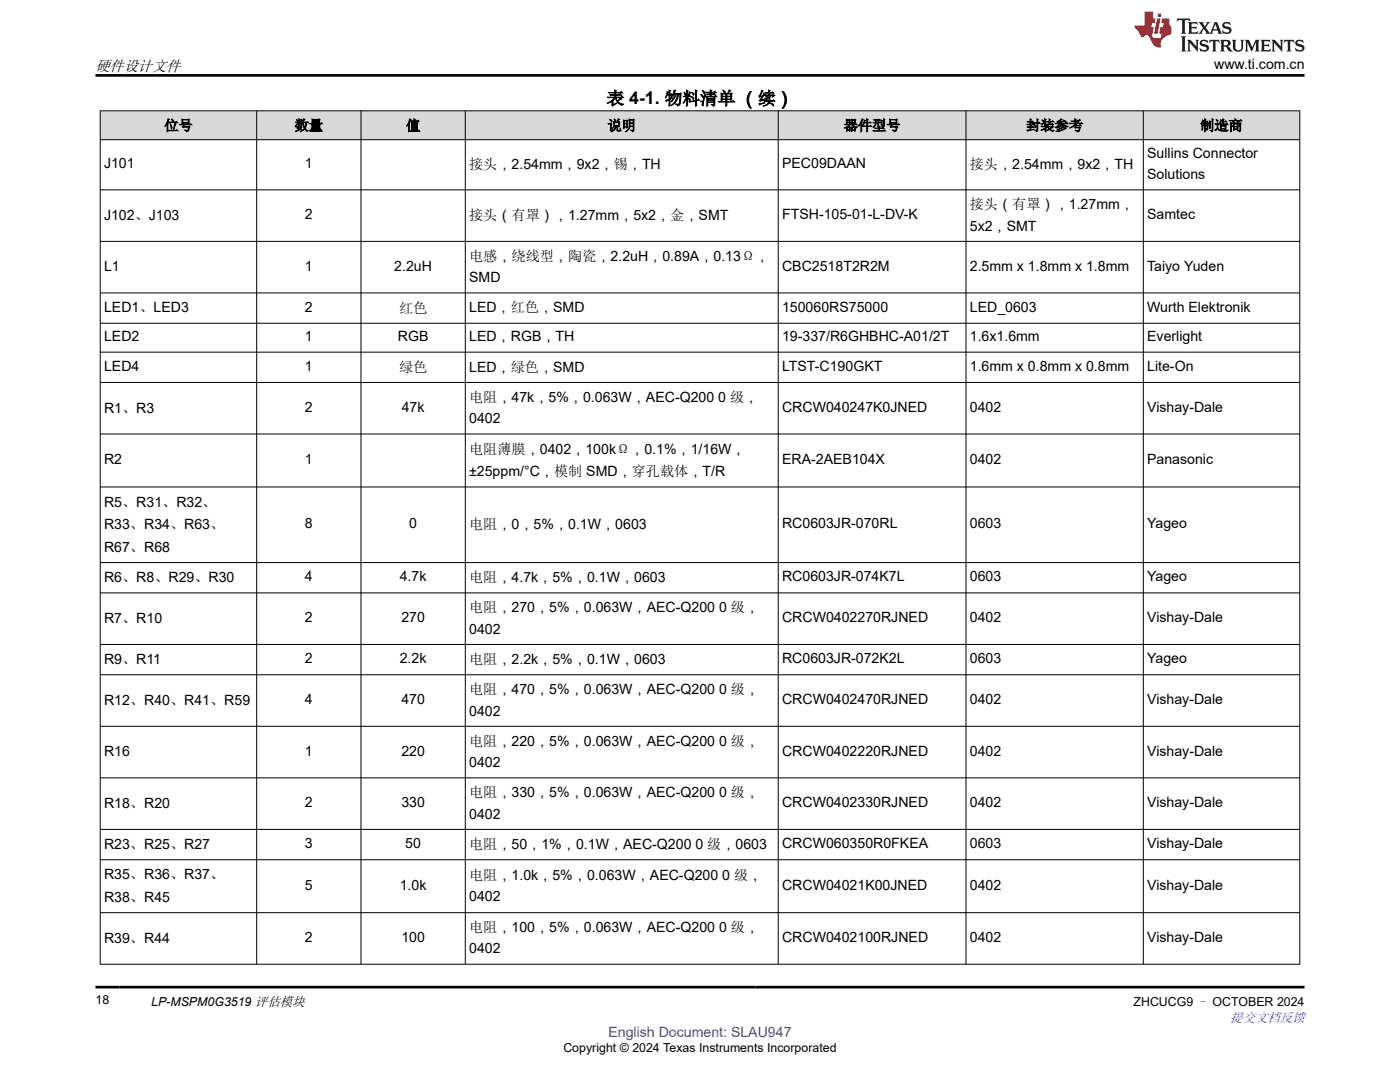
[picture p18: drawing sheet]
<svg xmlns="http://www.w3.org/2000/svg" width="279mm" height="216mm" viewBox="0 0 279 216" stroke-linecap="round" stroke-linejoin="round" font-family="sans-serif">
<defs><g id="words">
<text font-size="3.5" x="121.1" y="20.8">表 4-1. 物料清单 （续）</text>
<text font-size="3" x="19.1" y="14.1">硬件设计文件</text>
<g font-size="2.8">
<text x="242.3" y="13.8">www.ti.com.cn</text>
<text x="32.8" y="26">位号</text>
<text x="58.8" y="26">数量</text>
<text x="81" y="26">值</text>
<text x="121.3" y="26">说明</text>
<text x="168.4" y="26">器件型号</text>
<text x="204.8" y="26">封装参考</text>
<text x="239.6" y="26">制造商</text>
<text x="20.8" y="33.6">J101</text>
<text x="60.8" y="33.6">1</text>
<text x="93.6" y="33.8">接头，2.54mm，9x2，锡，TH</text>
<text x="156.1" y="33.6">PEC09DAAN</text>
<text x="193.6" y="33.8">接头，2.54mm，9x2，TH</text>
<text x="228.9" y="31.5">Sullins Connector</text>
<text x="228.9" y="35.7">Solutions</text>
<text x="193.6" y="41.8">接头（有罩），1.27mm，</text>
<text x="20.8" y="43.9">J102、J103</text>
<text x="60.8" y="43.8">2</text>
<text x="93.6" y="43.9">接头（有罩），1.27mm，5x2，金，SMT</text>
<text x="156.1" y="43.8">FTSH-105-01-L-DV-K</text>
<text x="193.6" y="46">5x2，SMT</text>
<text x="228.9" y="43.8">Samtec</text>
<text x="93.6" y="52.1">电感，绕线型，陶瓷，2.2uH，0.89A，0.13Ω，</text>
<text x="20.8" y="54">L1</text>
<text x="60.8" y="54">1</text>
<text x="78.7" y="54">2.2uH</text>
<text x="93.6" y="56.3">SMD</text>
<text x="156.1" y="54">CBC2518T2R2M</text>
<text x="193.6" y="54">2.5mm x 1.8mm x 1.8mm</text>
<text x="228.9" y="54">Taiyo Yuden</text>
<text x="20.8" y="62.3">LED1、LED3</text>
<text x="60.8" y="62.2">2</text>
<text x="79.6" y="62.5">红色</text>
<text x="93.6" y="62.3">LED，红色，SMD</text>
<text x="156.1" y="62.2">150060RS75000</text>
<text x="193.6" y="62.2">LED_0603</text>
<text x="228.9" y="62.2">Wurth Elektronik</text>
<text x="20.8" y="68.1">LED2</text>
<text x="60.8" y="68.1">1</text>
<text x="79.4" y="68.1">RGB</text>
<text x="93.6" y="68.1">LED，RGB，TH</text>
<text x="156.1" y="68.1">19-337/R6GHBHC-A01/2T</text>
<text x="193.6" y="68.1">1.6x1.6mm</text>
<text x="228.9" y="68.1">Everlight</text>
<text x="20.8" y="74">LED4</text>
<text x="60.8" y="74">1</text>
<text x="79.6" y="74.3">绿色</text>
<text x="93.6" y="74.2">LED，绿色，SMD</text>
<text x="156.1" y="74">LTST-C190GKT</text>
<text x="193.6" y="74">1.6mm x 0.8mm x 0.8mm</text>
<text x="228.9" y="74">Lite-On</text>
<text x="20.8" y="82.3">R1、R3</text>
<text x="60.8" y="82.2">2</text>
<text x="80.2" y="82.2">47k</text>
<text x="93.6" y="80.2">电阻，47k，5%，0.063W，AEC-Q200 0 级，</text>
<text x="156.1" y="82.2">CRCW040247K0JNED</text>
<text x="193.6" y="82.2">0402</text>
<text x="228.9" y="82.2">Vishay-Dale</text>
<text x="93.6" y="84.5">0402</text>
<text x="20.8" y="92.6">R2</text>
<text x="60.8" y="92.6">1</text>
<text x="93.6" y="90.5">电阻薄膜，0402，100kΩ，0.1%，1/16W，</text>
<text x="93.6" y="95">±25ppm/°C，模制 SMD，穿孔载体，T/R</text>
<text x="156.1" y="92.6">ERA-2AEB104X</text>
<text x="193.6" y="92.6">0402</text>
<text x="228.9" y="92.6">Panasonic</text>
<text x="20.8" y="101.1">R5、R31、R32、</text>
<text x="20.8" y="105.6">R33、R34、R63、</text>
<text x="60.8" y="105.4">8</text>
<text x="81.7" y="105.4">0</text>
<text x="93.6" y="105.6">电阻，0，5%，0.1W，0603</text>
<text x="156.1" y="105.4">RC0603JR-070RL</text>
<text x="193.6" y="105.4">0603</text>
<text x="228.9" y="105.4">Yageo</text>
<text x="20.8" y="110.1">R67、R68</text>
<text x="20.8" y="116.2">R6、R8、R29、R30</text>
<text x="60.8" y="116">4</text>
<text x="79.8" y="116">4.7k</text>
<text x="93.6" y="116.2">电阻，4.7k，5%，0.1W，0603</text>
<text x="156.1" y="116">RC0603JR-074K7L</text>
<text x="193.6" y="116">0603</text>
<text x="228.9" y="116">Yageo</text>
<text x="20.8" y="124.3">R7、R10</text>
<text x="60.8" y="124.2">2</text>
<text x="80.1" y="124.2">270</text>
<text x="93.6" y="122.2">电阻，270，5%，0.063W，AEC-Q200 0 级，</text>
<text x="156.1" y="124.2">CRCW0402270RJNED</text>
<text x="193.6" y="124.2">0402</text>
<text x="228.9" y="124.2">Vishay-Dale</text>
<text x="93.6" y="126.4">0402</text>
<text x="20.8" y="132.5">R9、R11</text>
<text x="60.8" y="132.3">2</text>
<text x="79.8" y="132.3">2.2k</text>
<text x="93.6" y="132.5">电阻，2.2k，5%，0.1W，0603</text>
<text x="156.1" y="132.3">RC0603JR-072K2L</text>
<text x="193.6" y="132.3">0603</text>
<text x="228.9" y="132.3">Yageo</text>
<text x="20.8" y="140.7">R12、R40、R41、R59</text>
<text x="60.8" y="140.5">4</text>
<text x="80.1" y="140.5">470</text>
<text x="93.6" y="138.5">电阻，470，5%，0.063W，AEC-Q200 0 级，</text>
<text x="93.6" y="142.8">0402</text>
<text x="156.1" y="140.5">CRCW0402470RJNED</text>
<text x="193.6" y="140.5">0402</text>
<text x="228.9" y="140.5">Vishay-Dale</text>
<text x="93.6" y="148.8">电阻，220，5%，0.063W，AEC-Q200 0 级，</text>
<text x="20.8" y="150.8">R16</text>
<text x="60.8" y="150.8">1</text>
<text x="80.1" y="150.8">220</text>
<text x="93.6" y="153.1">0402</text>
<text x="156.1" y="150.8">CRCW0402220RJNED</text>
<text x="193.6" y="150.8">0402</text>
<text x="228.9" y="150.8">Vishay-Dale</text>
<text x="20.8" y="161.2">R18、R20</text>
<text x="60.8" y="161.1">2</text>
<text x="80.1" y="161.1">330</text>
<text x="93.6" y="159.1">电阻，330，5%，0.063W，AEC-Q200 0 级，</text>
<text x="156.1" y="161.1">CRCW0402330RJNED</text>
<text x="193.6" y="161.1">0402</text>
<text x="228.9" y="161.1">Vishay-Dale</text>
<text x="93.6" y="163.3">0402</text>
<text x="20.8" y="169.4">R23、R25、R27</text>
<text x="60.8" y="169.3">3</text>
<text x="80.9" y="169.3">50</text>
<text x="93.6" y="169.4">电阻，50，1%，0.1W，AEC-Q200 0 级，0603</text>
<text x="156.1" y="169.3">CRCW060350R0FKEA</text>
<text x="193.6" y="169.3">0603</text>
<text x="228.9" y="169.3">Vishay-Dale</text>
<text x="20.8" y="175.4">R35、R36、R37、</text>
<text x="20.8" y="180">R38、R45</text>
<text x="60.8" y="177.6">5</text>
<text x="79.8" y="177.6">1.0k</text>
<text x="93.6" y="175.6">电阻，1.0k，5%，0.063W，AEC-Q200 0 级，</text>
<text x="93.6" y="179.8">0402</text>
<text x="156.1" y="177.6">CRCW04021K00JNED</text>
<text x="193.6" y="177.6">0402</text>
<text x="228.9" y="177.6">Vishay-Dale</text>
<text x="20.8" y="188.1">R39、R44</text>
<text x="60.8" y="188">2</text>
<text x="80.1" y="188">100</text>
<text x="93.6" y="186">电阻，100，5%，0.063W，AEC-Q200 0 级，</text>
<text x="93.6" y="190.2">0402</text>
<text x="156.1" y="188">CRCW0402100RJNED</text>
<text x="193.6" y="188">0402</text>
<text x="228.9" y="188">Vishay-Dale</text>
</g>
<text font-size="2.8" fill="#00f" x="121.4" y="206.9">English Document: SLAU947</text>
<text font-size="2.6" fill="#00f" x="245.5" y="203.9">提交文档反馈</text>
<g font-size="2.5">
<text x="19.1" y="200.4">18</text>
<text x="30.2" y="200.7">LP-MSPM0G3519 评估模块</text>
<text x="226.2" y="200.7">ZHCUCG9 – OCTOBER 2024</text>
<text x="112.4" y="210">Copyright © 2024 Texas Instruments Incorporated</text>
</g>
</g></defs>
<g fill="#d8d8d8">
<path d="M20 22.1h239.4v5.8h-239.4z" fill-rule="evenodd"/>
<path d="M20.1 22.2h31.1v5.6h-31.1z" fill-rule="evenodd"/>
<path d="M51.3 22.2h20.7v5.6h-20.7z" fill-rule="evenodd"/>
<path d="M72.1 22.2h20.7v5.6h-20.7z" fill-rule="evenodd"/>
<path d="M92.9 22.2h62.4v5.6h-62.4z" fill-rule="evenodd"/>
<path d="M155.4 22.2h37.3v5.6h-37.3z" fill-rule="evenodd"/>
<path d="M192.8 22.2h35.3v5.6h-35.3z" fill-rule="evenodd"/>
<path d="M228.2 22.2h31.1v5.6h-31.1z" fill-rule="evenodd"/>
</g>
<g fill="none" stroke="#000" stroke-width=".2">
<path d="M19.9 22.1h239.6M19.9 27.9h239.6M19.9 37.9h239.6M20 22v170.5M51.2 22v170.5M72 22v170.5M92.9 22v170.5M155.3 22v170.5M192.8 22v170.5M228.2 22v170.5M259.4 22v170.5M19.9 48.2h239.6"/>
<path d="M19.9 58.4h239.6M19.9 64.5h239.6M19.9 70.3h239.6M19.9 76.3h239.6M19.9 86.6h239.6M19.9 97.2h239.6M19.9 112.3h239.6M19.9 118.3h239.6M19.9 128.6h239.6M19.9 134.6h239.6M19.9 144.9h239.6M19.9 155.2h239.6"/>
<path d="M19.9 165.5h239.6M19.9 171.5h239.6M19.9 182.1h239.6M19.9 192.4h239.6"/>
</g>
<path d="M235 3.7l-.2 .6 .5-.3h.6v.2v2.2l-.2 .3h1l-.2-.3v-2.2v-.2h.5l.6 .3-.2-.6zM237.1 4.4l.2 .4v1.6l-.2 .3h1.9l.1-.5a1.08 1.08 0 0 1-1.3 .1v-.6h.6l.4 .1v-.6l-.4 .2h-.6v-.6l.2-.1a1 1 0 0 1 1 .3l-.1-.6zM239.2 4.4l.9 1.2-1 1.1h.9l-.2-.2 .5-.7 .4 .7-.2 .2h1.6l-.2-.2 .2-.4h.9l.1 .4-.1 .2h.9l-.2-.3-.8-2h-.5l-.9 2.2-.9-1.1 .9-1.1h-.8l.2 .2-.4 .7-.4-.7 .2-.2zM242.5 4.8l.4 1h-.7zM244.2 4.6a.65 .65 0 0 0-.2 .7 .65 .65 0 0 0 .6 .4l.6 .2 .1 .2a.79 .79 0 0 1-.7 .4 .79 .79 0 0 1-.7-.5l.1 .7 .2-.1a.93 .93 0 0 0 1.1 .1 .93 .93 0 0 0 .4-.9 1.46 1.46 0 0 0-1.2-.6l-.1-.4a1.09 1.09 0 0 1 1.2 .2l-.2-.6-.1 .1-.5-.1zM235.7 7.2l.2 .4v2.3l-.2 .4h1l-.2-.4v-2.3l.2-.4zM236.9 7.9l.2 .4v1.6l-.2 .4h.8l-.3-.4 .1-1.4 1.6 1.8v-2l.2-.4h-.7l.1 .3 .1 1.1-1.2-1.4zM239.7 8.1a.65 .65 0 0 0-.2 .7 .65 .65 0 0 0 .6 .4l.6 .2 .1 .3a.79 .79 0 0 1-.7 .3 .79 .79 0 0 1-.7-.5l.1 .8 .2-.1a.93 .93 0 0 0 1.1 0 .93 .93 0 0 0 .4-.9 1.46 1.46 0 0 0-1.2-.6l-.1-.4a1.09 1.09 0 0 1 1.2 .2l-.1-.6-.2 .1-.5-.1zM241.4 7.9l-.1 .7a.63 .63 0 0 1 .8-.4v1.7l-.3 .4h1l-.2-.4v-1.7a.66 .66 0 0 1 .8 .4l-.1-.7zM243.5 7.9l.2 .4v1.6l-.2 .4h1l-.2-.2-.1-.8 .5 .1 .1 .1a.79 .79 0 0 0 1.2 .7l-1-1a.61 .61 0 0 0 .6-.6 .61 .61 0 0 0-.5-.6zM244.3 8.3l.1-.1a.47 .47 0 0 1 .5 .1 .47 .47 0 0 1 .1 .5l-.1 .2h-.7zM245.8 7.9l.2 .3a2.27 2.27 0 0 0 .4 1.9 1.04 1.04 0 0 0 1.7-.6v-1.3l.2-.3h-.8l.2 .4v1.2a.6 .6 0 0 1-.6 .5 .6 .6 0 0 1-.6-.5v-1.2l.3-.4zM248.4 7.9l.2 .4v1.6l-.2 .4h.8l-.3-.4v-1.5l.9 1.9 .9-1.9v1.5l-.3 .4h1l-.2-.4v-1.6l.2-.4h-.8l-.7 1.6-.6-1.6zM251.6 7.9l.2 .4v1.6l-.2 .4h1.9l.1-.6a1.09 1.09 0 0 1-1.3 .1v-.6h.6l.4 .2v-.7l-.4 .2h-.6v-.5l.2-.2a1.01 1.01 0 0 1 1 .3l-.1-.6zM253.7 7.9l.3 .4v1.6l-.3 .4h.8l-.2-.4v-1.4l1.6 1.8v-2l.2-.4h-.7l.2 .3v1.1l-1.2-1.4zM256.3 7.9l-.1 .7a.63 .63 0 0 1 .8-.4v1.7l-.3 .4h1l-.2-.4v-1.7a.66 .66 0 0 1 .8 .4l-.1-.7zM258.7 8.1a.65 .65 0 0 0-.2 .7 .65 .65 0 0 0 .6 .4l.6 .2 .2 .3a.79 .79 0 0 1-.7 .3 .79 .79 0 0 1-.7-.5l.1 .8 .2-.1a.93 .93 0 0 0 1 0 .93 .93 0 0 0 .5-.9 1.46 1.46 0 0 0-1.3-.6v-.4a1.09 1.09 0 0 1 1.2 .2l-.2-.6-.2 .1-.5-.1z" fill="#231f20"/>
<path d="M228.4 2.3v2.8h-2l.1 .4 .8 .9a.95 .95 0 0 0 1 .9 .59 .59 0 0 1 .5-.3 .59 .59 0 0 1 .5 .3l.4 .8a1.59 1.59 0 0 0 2.1 1.3 1.61 1.61 0 0 1 1-2.2l1-.4-.1-1.4a1.59 1.59 0 0 1-.3-1.7h-1.5l-.2 .9h.6l-.2 .8h-.5l-.2 1v.3h.4l-.1 .9h-.7a.73 .73 0 0 1-1-.6l.3-1.6h-.5l.1-.8h.5l.2-.9h-.5v-1.4zM230.9 3.7l-.6 3h.7l.6-3zM231.1 2.7l-.1 .7h.7l.1-.7z" fill="#ed1c24"/>
<path d="M19.1 15h241.3M19.1 197h241.3" fill="none" stroke="#000" stroke-width=".53"/>
<use href="#words"/>
</svg>
